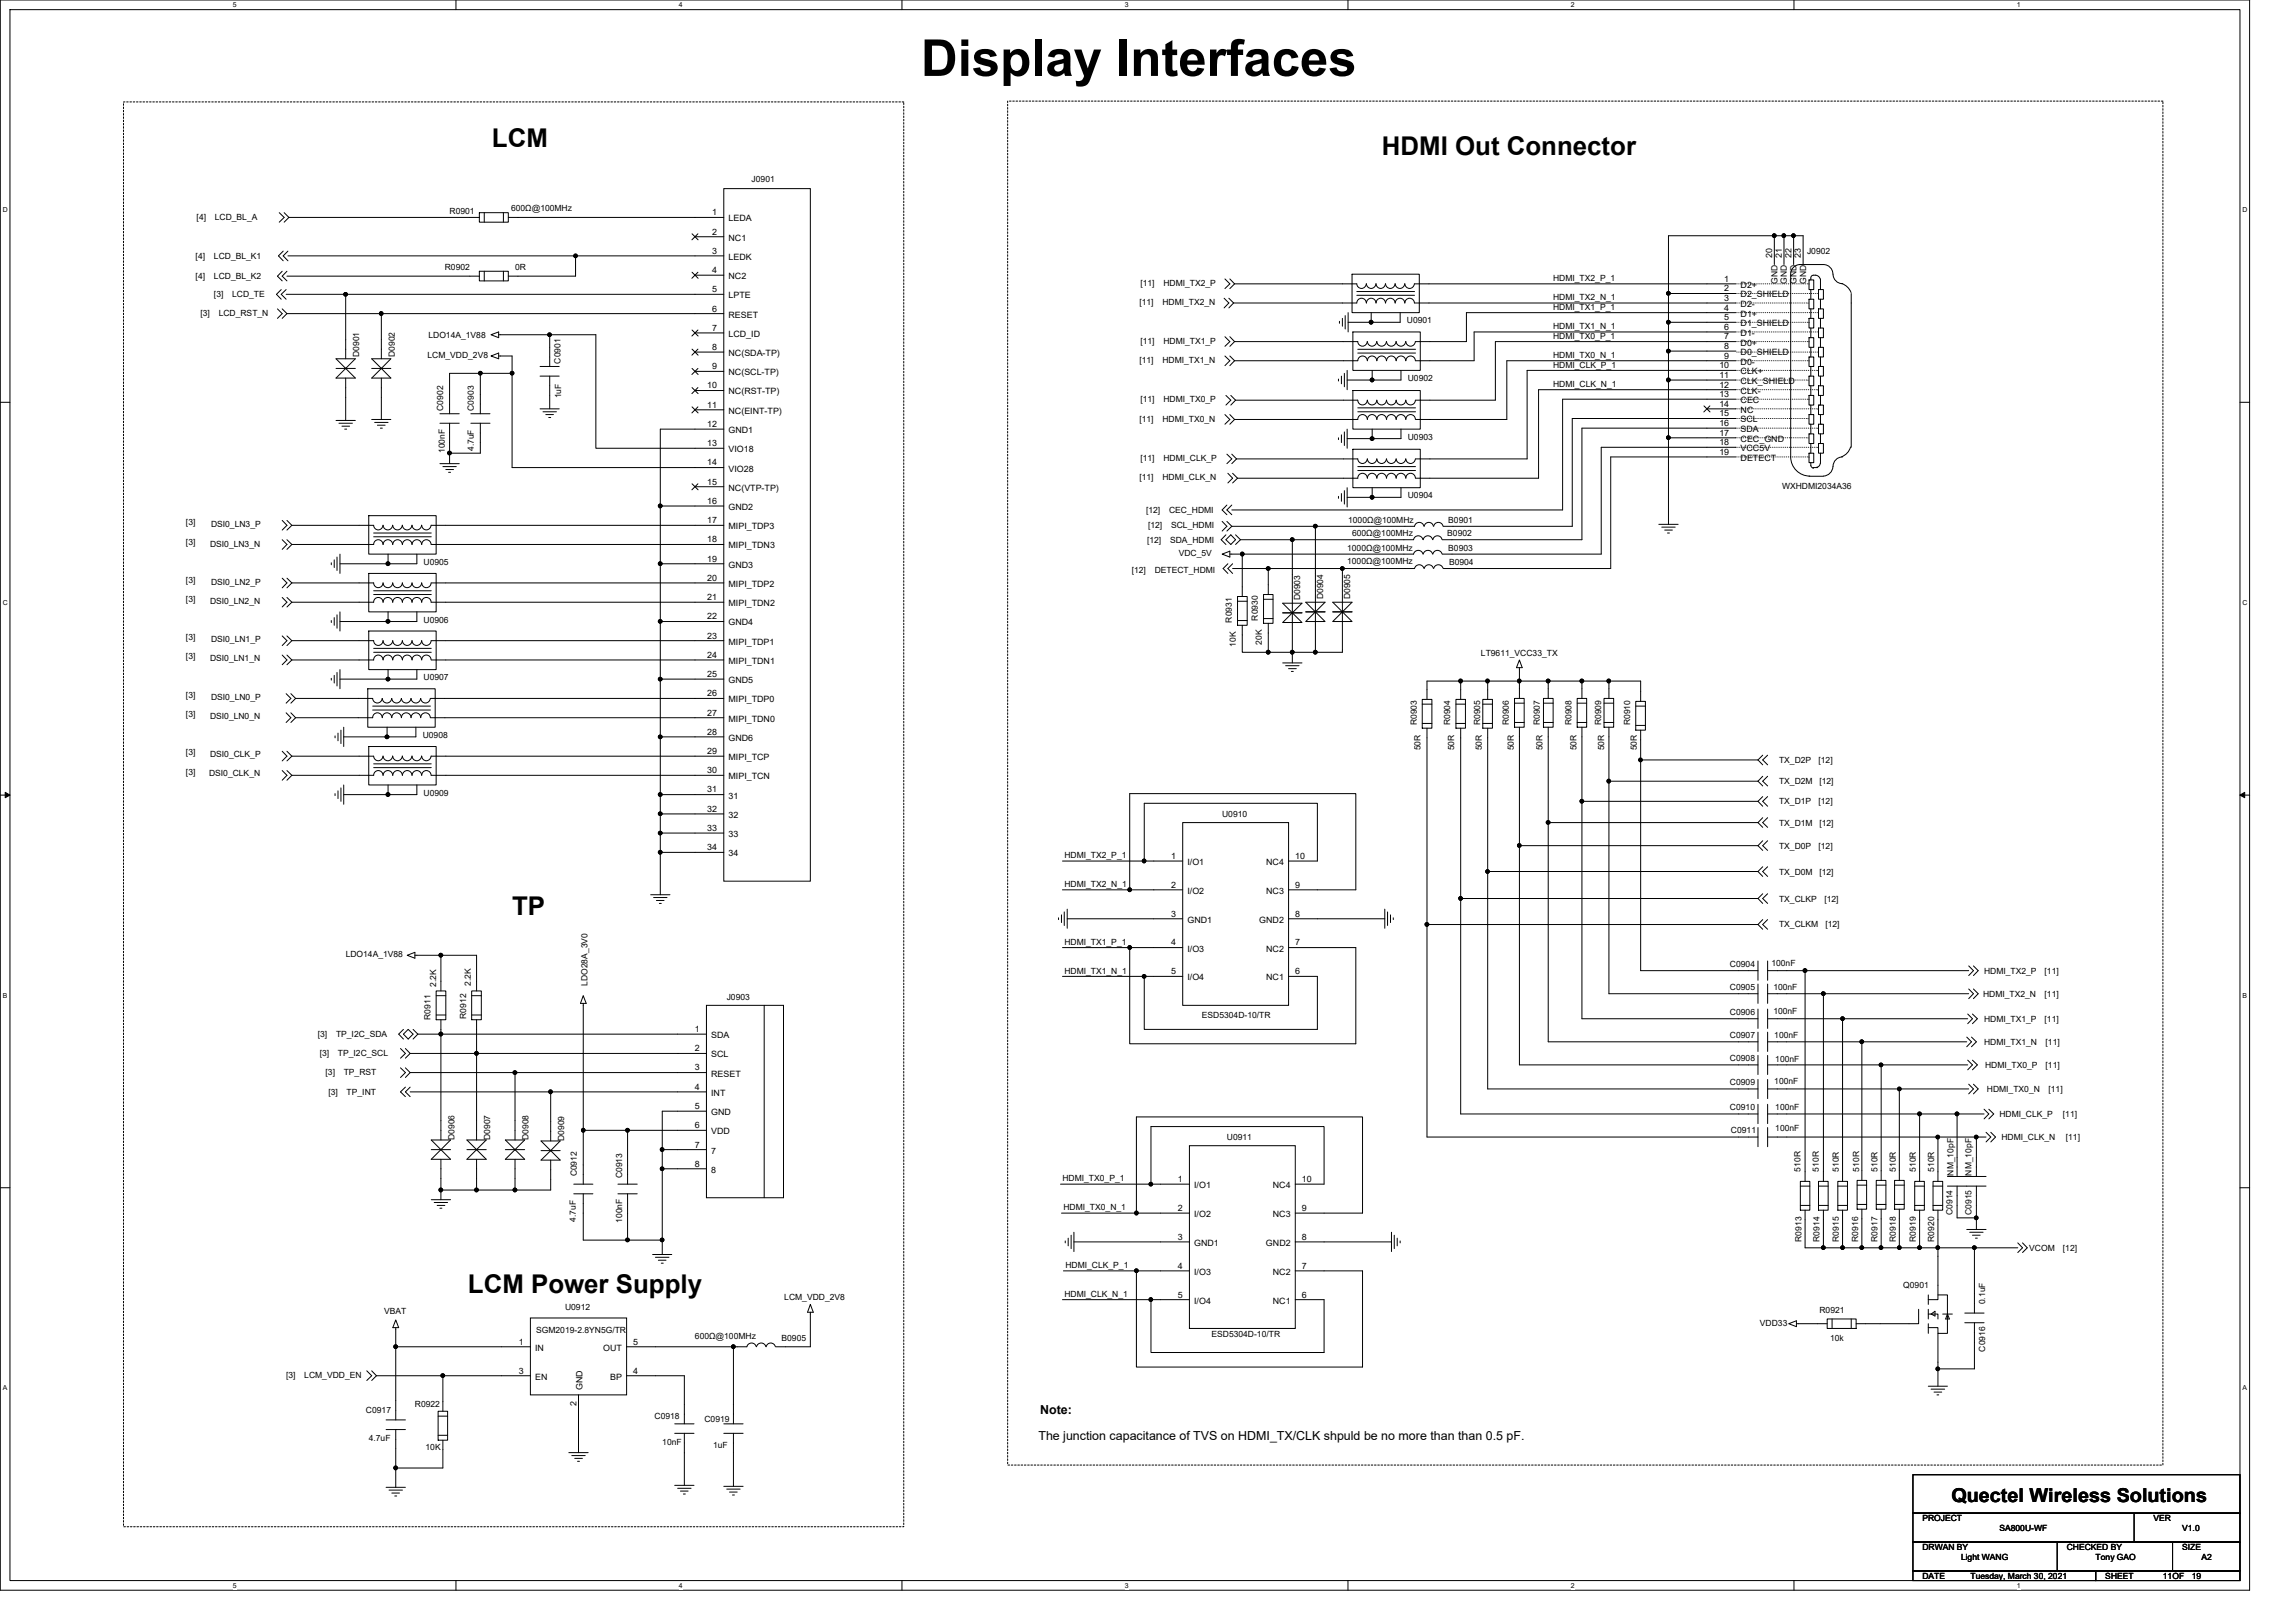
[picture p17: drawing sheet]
<svg xmlns="http://www.w3.org/2000/svg" width="297mm" height="210mm" viewBox="0 0 297 210" stroke-linecap="round" stroke-linejoin="round" font-family="sans-serif">
<defs><g id="words">
<text font-size="6.6" x="119.1" y="9.8">Display Interfaces</text>
<g font-size="3.3">
<text x="63.6" y="19">LCM</text>
<text x="178.8" y="20">HDMI Out Connector</text>
<text x="66.2" y="118.3">TP</text>
<text x="60.5" y="167.3">LCM Power Supply</text>
</g>
<text font-size="2.5" x="252.5" y="194.3">Quectel Wireless Solutions</text>
<g font-size="1.6">
<text x="134.6" y="182.9">Note:</text>
<text x="134.3" y="186.3">The junction capacitance of TVS on HDMI_TX/CLK shpuld be no more than than 0.5 pF.</text>
</g>
<g font-size="1.1">
<text x="97.2" y="23.5">J0901</text>
<text x="25.4" y="28.4">[4]</text>
<text x="27.8" y="28.4">LCD_BL_A</text>
<text x="58.2" y="27.7">R0901</text>
<text x="66.1" y="27.3">600Ω@100MHz</text>
<text x="92.1" y="27.9">1</text>
<text x="94.3" y="28.6">LEDA</text>
<text x="25.3" y="33.5">[4]</text>
<text x="27.7" y="33.5">LCD_BL_K1</text>
<text x="57.5" y="35">R0902</text>
<text x="66.6" y="35">0R</text>
<text x="92.1" y="35.3">4</text>
<text x="92.1" y="32.8">3</text>
<text x="92.1" y="30.4">2</text>
<text x="94.3" y="33.6">LEDK</text>
<text x="94.3" y="31.1">NC1</text>
<text x="229.3" y="33.4" transform="rotate(-90 229.3 33.4)">20</text>
<text x="230.5" y="33.4" transform="rotate(-90 230.5 33.4)">21</text>
<text x="231.8" y="33.4" transform="rotate(-90 231.8 33.4)">22</text>
<text x="233" y="33.4" transform="rotate(-90 233 33.4)">23</text>
<text x="233.8" y="32.9">J0902</text>
<text x="25.3" y="36.1">[4]</text>
<text x="25.9" y="40.9">[3]</text>
<text x="27.7" y="36.1">LCD_BL_K2</text>
<text x="27.7" y="38.5">[3]</text>
<text x="28.3" y="40.9">LCD_RST_N</text>
<text x="30" y="38.5">LCD_TE</text>
<text x="92.1" y="40.3">6</text>
<text x="92.1" y="37.8">5</text>
<text x="94.3" y="41.1">RESET</text>
<text x="94.3" y="38.6">LPTE</text>
<text x="94.3" y="36.1">NC2</text>
<text x="147.4" y="39.5">[11]</text>
<text x="147.5" y="37">[11]</text>
<text x="150.4" y="39.5">HDMI_TX2_N</text>
<text x="150.5" y="37">HDMI_TX2_P</text>
<text x="182" y="41.8">U0901</text>
<text x="200.9" y="36.4">HDMI_TX2_P_1</text>
<text x="200.9" y="38.8">HDMI_TX2_N_1</text>
<text x="200.9" y="40.1">HDMI_TX1_P_1</text>
<text x="223.1" y="36.4">1</text>
<text x="223.1" y="37.7">2</text>
<text x="223.1" y="38.9">3</text>
<text x="223.1" y="40.2">4</text>
<text x="223.1" y="41.4">5</text>
<text x="225.2" y="37.2">D2+</text>
<text x="225.2" y="38.5">D2_SHIELD</text>
<text x="225.2" y="39.7">D2-</text>
<text x="225.2" y="41">D1+</text>
<text x="230" y="36.7" transform="rotate(-90 230 36.7)">GND</text>
<text x="231.2" y="36.7" transform="rotate(-90 231.2 36.7)">GND</text>
<text x="232.4" y="36.7" transform="rotate(-90 232.4 36.7)">GND</text>
<text x="233.7" y="36.7" transform="rotate(-90 233.7 36.7)">GND</text>
<text x="46.5" y="46.2" transform="rotate(-90 46.5 46.2)">D0901</text>
<text x="51.1" y="46.2" transform="rotate(-90 51.1 46.2)">D0902</text>
<text x="55.3" y="46.3">LCM_VDD_2V8</text>
<text x="55.4" y="43.7">LDO14A_1V88</text>
<text x="72.5" y="47.1" transform="rotate(-90 72.5 47.1)">C0901</text>
<text x="92.1" y="45.3">8</text>
<text x="92.1" y="42.8">7</text>
<text x="92.1" y="47.8">9</text>
<text x="94.3" y="46.1">NC(SDA-TP)</text>
<text x="94.3" y="43.6">LCD_ID</text>
<text x="147.4" y="46.9">[11]</text>
<text x="147.5" y="44.4">[11]</text>
<text x="150.4" y="46.9">HDMI_TX1_N</text>
<text x="150.5" y="44.4">HDMI_TX1_P</text>
<text x="200.9" y="47.6">HDMI_CLK_P_1</text>
<text x="200.9" y="46.3">HDMI_TX0_N_1</text>
<text x="200.9" y="43.8">HDMI_TX0_P_1</text>
<text x="200.9" y="42.6">HDMI_TX1_N_1</text>
<text x="222.4" y="47.6">10</text>
<text x="223.1" y="42.7">6</text>
<text x="223.1" y="43.9">7</text>
<text x="223.1" y="45.1">8</text>
<text x="223.1" y="46.4">9</text>
<text x="225.2" y="42.2">D1_SHIELD</text>
<text x="225.2" y="43.5">D1-</text>
<text x="225.2" y="44.7">D0+</text>
<text x="225.2" y="45.9">D0_SHIELD</text>
<text x="225.2" y="47.2">D0-</text>
<text x="57.3" y="53.1" transform="rotate(-90 57.3 53.1)">C0902</text>
<text x="61.3" y="53.1" transform="rotate(-90 61.3 53.1)">C0903</text>
<text x="72.6" y="51.5" transform="rotate(-90 72.6 51.5)">1uF</text>
<text x="91.5" y="50.2">10</text>
<text x="91.5" y="52.7">11</text>
<text x="94.3" y="48.6">NC(SCL-TP)</text>
<text x="94.3" y="51">NC(RST-TP)</text>
<text x="94.3" y="53.5">NC(EINT-TP)</text>
<text x="147.5" y="52">[11]</text>
<text x="150.5" y="52">HDMI_TX0_P</text>
<text x="182.1" y="49.3">U0902</text>
<text x="200.9" y="50.1">HDMI_CLK_N_1</text>
<text x="222.4" y="52.6">14</text>
<text x="222.4" y="48.9">11</text>
<text x="222.4" y="50.1">12</text>
<text x="222.4" y="51.4">13</text>
<text x="222.4" y="53.9">15</text>
<text x="225.2" y="53.4">NC</text>
<text x="225.2" y="48.4">CLK+</text>
<text x="225.2" y="49.7">CLK_SHIELD</text>
<text x="225.2" y="50.9">CLK-</text>
<text x="225.2" y="52.2">CEC</text>
<text x="57.6" y="58.6" transform="rotate(-90 57.6 58.6)">100nF</text>
<text x="61.3" y="58.4" transform="rotate(-90 61.3 58.4)">4.7uF</text>
<text x="91.5" y="55.2">12</text>
<text x="91.5" y="57.7">13</text>
<text x="94.3" y="56">GND1</text>
<text x="94.3" y="58.5">VIO18</text>
<text x="147.4" y="54.5">[11]</text>
<text x="147.5" y="59.6">[11]</text>
<text x="150.4" y="54.5">HDMI_TX0_N</text>
<text x="150.5" y="59.6">HDMI_CLK_P</text>
<text x="182.1" y="56.9">U0903</text>
<text x="222.4" y="58.8">19</text>
<text x="222.4" y="56.4">17</text>
<text x="222.4" y="55.1">16</text>
<text x="222.4" y="57.6">18</text>
<text x="225.2" y="59.6">DETECT</text>
<text x="225.2" y="57.1">CEC_GND</text>
<text x="225.2" y="54.7">SCL</text>
<text x="225.2" y="55.9">SDA</text>
<text x="225.2" y="58.4">VCC5V</text>
<text x="91.5" y="60.2">14</text>
<text x="91.5" y="62.7">15</text>
<text x="91.5" y="65.2">16</text>
<text x="94.3" y="61">VIO28</text>
<text x="94.3" y="63.5">NC(VTP-TP)</text>
<text x="94.3" y="66">GND2</text>
<text x="147.4" y="62.1">[11]</text>
<text x="150.4" y="62.1">HDMI_CLK_N</text>
<text x="182.1" y="64.5">U0904</text>
<text x="230.5" y="63.2">WXHDMI2034A36</text>
<text x="24.1" y="68">[3]</text>
<text x="24.1" y="70.5">[3]</text>
<text x="27.2" y="70.7">DSI0_LN3_N</text>
<text x="27.3" y="68.2">DSI0_LN3_P</text>
<text x="91.5" y="67.7">17</text>
<text x="91.5" y="70.2">18</text>
<text x="94.3" y="68.5">MIPI_TDP3</text>
<text x="94.3" y="71">MIPI_TDN3</text>
<text x="148.3" y="66.4">[12]</text>
<text x="148.4" y="70.2">[12]</text>
<text x="148.5" y="68.3">[12]</text>
<text x="151.3" y="66.4">CEC_HDMI</text>
<text x="151.4" y="70.2">SDA_HDMI</text>
<text x="151.5" y="68.3">SCL_HDMI</text>
<text x="152.5" y="72">VDC_5V</text>
<text x="174.3" y="71.2">1000Ω@100MHz</text>
<text x="174.4" y="67.6">1000Ω@100MHz</text>
<text x="174.9" y="69.3">600Ω@100MHz</text>
<text x="187.2" y="69.3">B0902</text>
<text x="187.4" y="67.6">B0901</text>
<text x="187.4" y="71.2">B0903</text>
<text x="24.1" y="75.4">[3]</text>
<text x="24.1" y="77.9">[3]</text>
<text x="27.3" y="75.7">DSI0_LN2_P</text>
<text x="54.8" y="73.1">U0905</text>
<text x="91.5" y="72.7">19</text>
<text x="91.5" y="75.1">20</text>
<text x="91.5" y="77.6">21</text>
<text x="94.3" y="73.4">GND3</text>
<text x="94.3" y="75.9">MIPI_TDP2</text>
<text x="146.4" y="74.1">[12]</text>
<text x="149.4" y="74.1">DETECT_HDMI</text>
<text x="168.2" y="77.7" transform="rotate(-90 168.2 77.7)">D0903</text>
<text x="171.2" y="77.5" transform="rotate(-90 171.2 77.5)">D0904</text>
<text x="174.3" y="73">1000Ω@100MHz</text>
<text x="174.7" y="77.5" transform="rotate(-90 174.7 77.5)">D0905</text>
<text x="187.5" y="73.1">B0904</text>
<text x="24.1" y="82.8">[3]</text>
<text x="27.2" y="78.2">DSI0_LN2_N</text>
<text x="27.3" y="83">DSI0_LN1_P</text>
<text x="54.8" y="80.6">U0906</text>
<text x="91.5" y="80.1">22</text>
<text x="91.5" y="82.6">23</text>
<text x="94.3" y="78.4">MIPI_TDN2</text>
<text x="94.3" y="80.9">GND4</text>
<text x="94.3" y="83.4">MIPI_TDP1</text>
<text x="159.4" y="80.5" transform="rotate(-90 159.4 80.5)">R0931</text>
<text x="159.9" y="83.7" transform="rotate(-90 159.9 83.7)">10K</text>
<text x="162.7" y="80.3" transform="rotate(-90 162.7 80.3)">R0930</text>
<text x="163.2" y="83.4" transform="rotate(-90 163.2 83.4)">20K</text>
<text x="24.1" y="85.3">[3]</text>
<text x="27.2" y="85.5">DSI0_LN1_N</text>
<text x="54.8" y="88">U0907</text>
<text x="91.5" y="85.1">24</text>
<text x="91.5" y="87.6">25</text>
<text x="94.3" y="85.9">MIPI_TDN1</text>
<text x="94.3" y="88.4">GND5</text>
<text x="191.6" y="84.9">LT9611_VCC33_TX</text>
<text x="24.1" y="90.3">[3]</text>
<text x="24.1" y="92.8">[3]</text>
<text x="27.2" y="93">DSI0_LN0_N</text>
<text x="27.3" y="90.5">DSI0_LN0_P</text>
<text x="54.7" y="95.5">U0908</text>
<text x="91.5" y="90.1">26</text>
<text x="91.5" y="92.6">27</text>
<text x="91.5" y="95.1">28</text>
<text x="94.3" y="90.9">MIPI_TDP0</text>
<text x="94.3" y="93.4">MIPI_TDN0</text>
<text x="94.3" y="95.8">GND6</text>
<text x="183.3" y="93.9" transform="rotate(-90 183.3 93.9)">R0903</text>
<text x="187.6" y="93.9" transform="rotate(-90 187.6 93.9)">R0904</text>
<text x="191.5" y="93.9" transform="rotate(-90 191.5 93.9)">R0905</text>
<text x="195.2" y="93.9" transform="rotate(-90 195.2 93.9)">R0906</text>
<text x="199.2" y="93.9" transform="rotate(-90 199.2 93.9)">R0907</text>
<text x="203.3" y="93.9" transform="rotate(-90 203.3 93.9)">R0908</text>
<text x="207.2" y="93.9" transform="rotate(-90 207.2 93.9)">R0909</text>
<text x="210.9" y="93.9" transform="rotate(-90 210.9 93.9)">R0910</text>
<text x="24.1" y="100.2">[3]</text>
<text x="24.1" y="97.7">[3]</text>
<text x="27" y="100.5">DSI0_CLK_N</text>
<text x="27.2" y="98">DSI0_CLK_P</text>
<text x="91.5" y="97.6">29</text>
<text x="91.5" y="100">30</text>
<text x="94.3" y="98.3">MIPI_TCP</text>
<text x="94.3" y="100.8">MIPI_TCN</text>
<text x="183.8" y="97.1" transform="rotate(-90 183.8 97.1)">50R</text>
<text x="188.1" y="97.1" transform="rotate(-90 188.1 97.1)">50R</text>
<text x="191.7" y="97.1" transform="rotate(-90 191.7 97.1)">50R</text>
<text x="195.8" y="97.1" transform="rotate(-90 195.8 97.1)">50R</text>
<text x="199.6" y="97.1" transform="rotate(-90 199.6 97.1)">50R</text>
<text x="203.9" y="97.1" transform="rotate(-90 203.9 97.1)">50R</text>
<text x="207.5" y="97.1" transform="rotate(-90 207.5 97.1)">50R</text>
<text x="211.8" y="97.1" transform="rotate(-90 211.8 97.1)">50R</text>
<text x="230.2" y="98.7">TX_D2P</text>
<text x="230.2" y="101.5">TX_D2M</text>
<text x="235.3" y="98.7">[12]</text>
<text x="235.4" y="101.5">[12]</text>
<text x="54.8" y="103">U0909</text>
<text x="91.5" y="102.5">31</text>
<text x="91.5" y="105">32</text>
<text x="91.5" y="107.5">33</text>
<text x="94.3" y="103.3">31</text>
<text x="94.3" y="105.8">32</text>
<text x="158.1" y="105.7">U0910</text>
<text x="230.2" y="104.1">TX_D1P</text>
<text x="230.2" y="106.8">TX_D1M</text>
<text x="235.3" y="104.1">[12]</text>
<text x="235.4" y="106.8">[12]</text>
<text x="91.5" y="110">34</text>
<text x="94.3" y="108.3">33</text>
<text x="94.3" y="110.8">34</text>
<text x="137.7" y="111">HDMI_TX2_P_1</text>
<text x="151.5" y="111.1">1</text>
<text x="153.6" y="111.9">I/O1</text>
<text x="163.8" y="111.9">NC4</text>
<text x="167.6" y="111.1">10</text>
<text x="230.2" y="109.8">TX_D0P</text>
<text x="230.2" y="113.2">TX_D0M</text>
<text x="235.3" y="109.8">[12]</text>
<text x="235.4" y="113.2">[12]</text>
<text x="137.7" y="114.8">HDMI_TX2_N_1</text>
<text x="151.5" y="114.9">2</text>
<text x="151.5" y="118.6">3</text>
<text x="153.6" y="115.6">I/O2</text>
<text x="153.6" y="119.4">GND1</text>
<text x="162.9" y="119.4">GND2</text>
<text x="163.8" y="115.6">NC3</text>
<text x="167.6" y="114.9">9</text>
<text x="167.6" y="118.6">8</text>
<text x="230.2" y="116.6">TX_CLKP</text>
<text x="230.2" y="120">TX_CLKM</text>
<text x="236" y="116.6">[12]</text>
<text x="236.2" y="120">[12]</text>
<text x="44.7" y="123.9">LDO14A_1V88</text>
<text x="137.7" y="126">HDMI_TX1_N_1</text>
<text x="137.7" y="122.2">HDMI_TX1_P_1</text>
<text x="151.5" y="122.3">4</text>
<text x="153.6" y="123.1">I/O3</text>
<text x="163.8" y="123.1">NC2</text>
<text x="167.6" y="122.3">7</text>
<text x="223.8" y="125.1">C0904</text>
<text x="229.2" y="125">100nF</text>
<text x="256.7" y="126">HDMI_TX2_P</text>
<text x="264.5" y="126">[11]</text>
<text x="55.7" y="131.9" transform="rotate(-90 55.7 131.9)">R0911</text>
<text x="56.4" y="127.7" transform="rotate(-90 56.4 127.7)">2.2K</text>
<text x="60.3" y="131.8" transform="rotate(-90 60.3 131.8)">R0912</text>
<text x="60.9" y="127.6" transform="rotate(-90 60.9 127.6)">2.2K</text>
<text x="76" y="127.6" transform="rotate(-90 76 127.6)">LDO28A_3V0</text>
<text x="94" y="129.3">J0903</text>
<text x="151.5" y="126">5</text>
<text x="153.6" y="126.8">I/O4</text>
<text x="155.5" y="131.7">ESD5304D-10/TR</text>
<text x="163.8" y="126.8">NC1</text>
<text x="167.6" y="126">6</text>
<text x="223.8" y="128.1">C0905</text>
<text x="223.8" y="131.3">C0906</text>
<text x="229.4" y="128.1">100nF</text>
<text x="229.4" y="131.2">100nF</text>
<text x="256.6" y="129">HDMI_TX2_N</text>
<text x="264.5" y="129">[11]</text>
<text x="41.1" y="134.2">[3]</text>
<text x="41.4" y="136.6">[3]</text>
<text x="43.5" y="134.2">TP_I2C_SDA</text>
<text x="43.7" y="136.6">TP_I2C_SCL</text>
<text x="89.9" y="133.5">1</text>
<text x="89.9" y="136">2</text>
<text x="92" y="134.3">SDA</text>
<text x="92" y="136.8">SCL</text>
<text x="223.8" y="134.3">C0907</text>
<text x="223.8" y="137.3">C0908</text>
<text x="229.5" y="134.3">100nF</text>
<text x="229.7" y="137.4">100nF</text>
<text x="256.7" y="132.2">HDMI_TX1_P</text>
<text x="256.7" y="135.2">HDMI_TX1_N</text>
<text x="264.5" y="132.2">[11]</text>
<text x="264.6" y="135.2">[11]</text>
<text x="42.1" y="139">[3]</text>
<text x="42.5" y="141.7">[3]</text>
<text x="44.5" y="139">TP_RST</text>
<text x="44.8" y="141.7">TP_INT</text>
<text x="89.9" y="138.5">3</text>
<text x="89.9" y="141">4</text>
<text x="89.9" y="143.5">5</text>
<text x="92" y="139.3">RESET</text>
<text x="92" y="141.8">INT</text>
<text x="223.8" y="140.4">C0909</text>
<text x="223.8" y="143.7">C0910</text>
<text x="229.5" y="140.3">100nF</text>
<text x="229.7" y="143.7">100nF</text>
<text x="256.8" y="138.2">HDMI_TX0_P</text>
<text x="257" y="141.3">HDMI_TX0_N</text>
<text x="264.6" y="138.2">[11]</text>
<text x="265" y="141.3">[11]</text>
<text x="58.8" y="147.5" transform="rotate(-90 58.8 147.5)">D0906</text>
<text x="63.4" y="147.5" transform="rotate(-90 63.4 147.5)">D0907</text>
<text x="68.4" y="147.5" transform="rotate(-90 68.4 147.5)">D0908</text>
<text x="73" y="147.6" transform="rotate(-90 73 147.6)">D0909</text>
<text x="89.9" y="146">6</text>
<text x="89.9" y="148.5">7</text>
<text x="92" y="144.3">GND</text>
<text x="92" y="146.7">VDD</text>
<text x="92" y="149.2">7</text>
<text x="158.7" y="147.5">U0911</text>
<text x="223.9" y="146.6">C0911</text>
<text x="229.7" y="146.4">100nF</text>
<text x="258.7" y="144.5">HDMI_CLK_P</text>
<text x="258.9" y="147.5">HDMI_CLK_N</text>
<text x="266.9" y="144.5">[11]</text>
<text x="267.3" y="147.5">[11]</text>
<text x="74.6" y="152.2" transform="rotate(-90 74.6 152.2)">C0912</text>
<text x="80.5" y="152.5" transform="rotate(-90 80.5 152.5)">C0913</text>
<text x="89.9" y="150.9">8</text>
<text x="92" y="151.7">8</text>
<text x="137.5" y="152.8">HDMI_TX0_P_1</text>
<text x="152.4" y="152.9">1</text>
<text x="154.5" y="153.7">I/O1</text>
<text x="164.7" y="153.7">NC4</text>
<text x="168.4" y="152.9">10</text>
<text x="232.9" y="151.6" transform="rotate(-90 232.9 151.6)">510R</text>
<text x="235.3" y="151.6" transform="rotate(-90 235.3 151.6)">510R</text>
<text x="237.9" y="151.6" transform="rotate(-90 237.9 151.6)">510R</text>
<text x="240.5" y="151.6" transform="rotate(-90 240.5 151.6)">510R</text>
<text x="242.9" y="151.6" transform="rotate(-90 242.9 151.6)">510R</text>
<text x="245.3" y="151.6" transform="rotate(-90 245.3 151.6)">510R</text>
<text x="247.9" y="151.6" transform="rotate(-90 247.9 151.6)">510R</text>
<text x="250.2" y="151.6" transform="rotate(-90 250.2 151.6)">510R</text>
<text x="252.7" y="152.1" transform="rotate(-90 252.7 152.1)">NM_10pF</text>
<text x="255.1" y="152.1" transform="rotate(-90 255.1 152.1)">NM_10pF</text>
<text x="74.5" y="158.1" transform="rotate(-90 74.5 158.1)">4.7uF</text>
<text x="80.5" y="158.2" transform="rotate(-90 80.5 158.2)">100nF</text>
<text x="137.6" y="156.6">HDMI_TX0_N_1</text>
<text x="152.4" y="156.7">2</text>
<text x="152.4" y="160.4">3</text>
<text x="154.5" y="157.5">I/O2</text>
<text x="154.5" y="161.2">GND1</text>
<text x="163.8" y="161.2">GND2</text>
<text x="164.7" y="157.5">NC3</text>
<text x="168.4" y="156.7">9</text>
<text x="168.4" y="160.4">8</text>
<text x="233.1" y="160.7" transform="rotate(-90 233.1 160.7)">R0913</text>
<text x="235.4" y="160.7" transform="rotate(-90 235.4 160.7)">R0914</text>
<text x="237.9" y="160.7" transform="rotate(-90 237.9 160.7)">R0915</text>
<text x="240.4" y="160.7" transform="rotate(-90 240.4 160.7)">R0916</text>
<text x="242.9" y="160.7" transform="rotate(-90 242.9 160.7)">R0917</text>
<text x="245.3" y="160.7" transform="rotate(-90 245.3 160.7)">R0918</text>
<text x="247.9" y="160.7" transform="rotate(-90 247.9 160.7)">R0919</text>
<text x="250.2" y="160.7" transform="rotate(-90 250.2 160.7)">R0920</text>
<text x="252.6" y="157.2" transform="rotate(-90 252.6 157.2)">C0914</text>
<text x="255.1" y="157.2" transform="rotate(-90 255.1 157.2)">C0915</text>
<text x="262.5" y="161.8">VCOM</text>
<text x="266.9" y="161.8">[12]</text>
<text x="137.7" y="167.8">HDMI_CLK_N_1</text>
<text x="137.8" y="164.1">HDMI_CLK_P_1</text>
<text x="152.4" y="164.1">4</text>
<text x="152.4" y="167.9">5</text>
<text x="154.5" y="164.9">I/O3</text>
<text x="164.7" y="164.9">NC2</text>
<text x="168.4" y="167.9">6</text>
<text x="168.4" y="164.1">7</text>
<text x="246.2" y="166.7">Q0901</text>
<text x="49.7" y="170">VBAT</text>
<text x="67.1" y="174">1</text>
<text x="69.4" y="172.4">SGM2019-2.8YN5G/TR</text>
<text x="73.1" y="169.5">U0912</text>
<text x="81.9" y="174">5</text>
<text x="89.9" y="173.3">600Ω@100MHz</text>
<text x="101.1" y="173.5">B0905</text>
<text x="101.5" y="168.2">LCM_VDD_2V8</text>
<text x="154.5" y="168.7">I/O4</text>
<text x="156.7" y="173">ESD5304D-10/TR</text>
<text x="164.7" y="168.7">NC1</text>
<text x="227.7" y="171.5">VDD33</text>
<text x="235.4" y="169.9">R0921</text>
<text x="236.8" y="173.5">10k</text>
<text x="256.8" y="168.8" transform="rotate(-90 256.8 168.8)">0.1uF</text>
<text x="37" y="178.2">[3]</text>
<text x="39.4" y="178.2">LCM_VDD_EN</text>
<text x="67.1" y="177.7">3</text>
<text x="69.2" y="174.8">IN</text>
<text x="69.2" y="178.5">EN</text>
<text x="75.4" y="179.9" transform="rotate(-90 75.4 179.9)">GND</text>
<text x="78" y="174.8">OUT</text>
<text x="78.9" y="178.5">BP</text>
<text x="81.9" y="177.7">4</text>
<text x="256.8" y="174.9" transform="rotate(-90 256.8 174.9)">C0916</text>
<text x="47.3" y="182.9">C0917</text>
<text x="53.7" y="182">R0922</text>
<text x="74.6" y="182" transform="rotate(-90 74.6 182)">2</text>
<text x="84.7" y="183.6">C0918</text>
<text x="91.1" y="184">C0919</text>
<text x="47.7" y="186.5">4.7uF</text>
<text x="55.1" y="187.6">10K</text>
<text x="85.7" y="187">10nF</text>
<text x="92.3" y="187.3">1uF</text>
<text x="248.7" y="196.8">PROJECT</text>
<text x="278.6" y="196.8">VER</text>
<text x="248.7" y="200.5">DRWAN BY</text>
<text x="253.7" y="201.8">Light WANG</text>
<text x="258.7" y="198">SA800U-WF</text>
<text x="267.4" y="200.5">CHECKED BY</text>
<text x="271.1" y="201.8">Tony GAO</text>
<text x="282.3" y="200.5">SIZE</text>
<text x="282.3" y="198">V1.0</text>
<text x="284.8" y="201.8">A2</text>
<text x="248.7" y="204.3">DATE</text>
<text x="254.9" y="204.3">Tuesday, March 30, 2021</text>
<text x="272.4" y="204.3">SHEET</text>
<text x="279.8" y="204.3">11OF</text>
<text x="283.6" y="204.3">19</text>
</g>
<g font-size=".9">
<text x="30.1" y="1">5</text>
<text x="87.8" y="1">4</text>
<text x="145.5" y="1">3</text>
<text x="203.2" y="1">2</text>
<text x="260.9" y="1">1</text>
<text x=".4" y="27.5">D</text>
<text x="290.1" y="27.5">D</text>
<text x=".4" y="78.3">C</text>
<text x="290.1" y="78.3">C</text>
<text x=".4" y="129.1">B</text>
<text x="290.1" y="129.1">B</text>
<text x=".4" y="179.9">A</text>
<text x="290.1" y="179.9">A</text>
<text x="30.1" y="205.4">5</text>
<text x="87.8" y="205.4">4</text>
<text x="145.5" y="205.4">3</text>
<text x="203.2" y="205.4">2</text>
<text x="260.9" y="205.4">1</text>
</g>
</g></defs>
<path d="M0 0h291v205.7h-291zM1.3 1.2h288.5v203.3h-288.5z" fill="none" stroke="#000" stroke-width=".13"/>
<g fill="#fff">
<path d="M30.1 .1h.5v1h-.5z"/>
<path d="M30.1 204.6h.5v1h-.5z"/>
</g>
<path d="M59 0v1.2M59 204.5v1.2" fill="none" stroke="#000" stroke-width=".13"/>
<g fill="#fff">
<path d="M87.8 .1h.5v1h-.5z"/>
<path d="M87.8 204.6h.5v1h-.5z"/>
</g>
<path d="M116.7 0v1.2M116.7 204.5v1.2" fill="none" stroke="#000" stroke-width=".13"/>
<g fill="#fff">
<path d="M145.5 .1h.5v1h-.5z"/>
<path d="M145.5 204.6h.5v1h-.5z"/>
</g>
<path d="M174.4 0v1.2M174.4 204.5v1.2" fill="none" stroke="#000" stroke-width=".13"/>
<g fill="#fff">
<path d="M203.2 .1h.5v1h-.5z"/>
<path d="M203.2 204.6h.5v1h-.5z"/>
</g>
<path d="M232.1 0v1.2M232.1 204.5v1.2" fill="none" stroke="#000" stroke-width=".13"/>
<g fill="#fff">
<path d="M260.9 .1h.5v1h-.5z"/>
<path d="M260.9 204.6h.5v1h-.5z"/>
<path d="M.4 26.6h.6v1h-.6z"/>
<path d="M290.1 26.6h.6v1h-.6z"/>
<path d="M.4 77.4h.6v1h-.6z"/>
<path d="M290.1 77.4h.6v1h-.6z"/>
</g>
<path d="M0 52h1.3M289.8 52h1.2" fill="none" stroke="#000" stroke-width=".13"/>
<g fill="#fff">
<path d="M.4 128.3h.5v1h-.5z"/>
<path d="M290.1 128.3h.6v1h-.6z"/>
</g>
<path d="M0 102.9h1.3M289.8 102.9h1.2" fill="none" stroke="#000" stroke-width=".13"/>
<path d="M.7 102.5l.6 .4-.6 .3zM289.8 102.9l.6-.4v.7z" fill="#000" stroke="#000" stroke-width=".13"/>
<g fill="#fff">
<path d="M.4 179.1h.5v1h-.5z"/>
<path d="M290.1 179.1h.6v1h-.6z"/>
</g>
<g fill="none" stroke="#000" stroke-width=".13">
<path d="M35.9 40l.6 .6-.6 .6M36.1 27.5l.7 .6-.7 .6M36.4 37.5l-.6 .6 .6 .6M36.5 35.1l-.6 .6 .6 .6M36.5 40l.6 .6M36.6 32.5l-.6 .6 .6 .6M36.8 27.5l.6 .6M37 38.1h7.7M37 37.5l-.6 .6 .6 .6M37.1 35.1l-.6 .6 .6 .6M37.1 35.7h24.9M37.3 33.1h37.2"/>
<path d="M37.3 32.5l-.7 .6 .7 .6M37.4 28.1l-.6 .6M37.4 28.1h24.6M44.7 38.1h48.9M44.7 38.1v8.3M62 35.1h3.8v1.2h-3.8zM62 27.5h3.8v1.2h-3.8zM62.7 35.1v1.2M62.7 27.5v1.2M65.1 35.1v1.2M65.1 27.5v1.2M65.8 28.1h27.8"/>
<path d="M74.5 33.1v2.6h-8.7M74.5 33.1h19.1M89.5 35.2l.8 .8M89.5 30.2l.8 .8M89.9 35.6h3.7M89.9 30.6h3.7M90.3 35.2l-.8 .8M90.3 30.2l-.8 .8M93.6 24.4h11.2v89.6h-11.2zM158.4 38.6l.6 .6-.6 .6M158.5 36.1l.6 .6-.6 .6M159 38.6l.6 .6"/>
<path d="M159.1 36.1l.6 .6M159.6 39.2l-.6 .6M159.7 36.7l-.6 .6M174.9 35.5h8.7v4.9h-8.7zM175.5 37.7h7.5M175.5 38.2h7.5M176.8 36.7a.61 .61 0 0 1-.6 .6 .61 .61 0 0 1-.7-.6h-15.8M176.8 39.2a.61 .61 0 0 0-.7-.6 .61 .61 0 0 0-.6 .6h-15.9M176.8 39.2a.61 .61 0 0 1 .6-.6 .61 .61 0 0 1 .6 .6 .61 .61 0 0 1 .6-.6 .61 .61 0 0 1 .6 .6 .62 .62 0 0 1 .7-.6 .62 .62 0 0 1 .6 .6M180.5 36.7a.62 .62 0 0 1-.6 .6 .62 .62 0 0 1-.7-.6 .61 .61 0 0 1-.6 .6 .61 .61 0 0 1-.6-.6 .61 .61 0 0 1-.6 .6 .61 .61 0 0 1-.6-.6M180.5 39.2a.61 .61 0 0 1 .6-.6 .61 .61 0 0 1 .6 .6M181.7 36.7a.61 .61 0 0 1-.6 .6 .61 .61 0 0 1-.6-.6"/>
<path d="M181.8 39.2a.62 .62 0 0 1 .6-.6 .62 .62 0 0 1 .6 .6h50.9M181.8 36.7a.63 .63 0 0 0 .6 .6 .63 .63 0 0 0 .6-.6h41.6M215.9 38v3.7M215.9 38h8.7M224.7 38h10.6M224.7 36.7h9.3M229.5 30.5v3.7M229.5 30.5h-13.6v7.5M229.5 30.5h1.3M230.8 30.5h1.2M230.8 30.5v3.7M231.5 35.6h.1"/>
<path d="M232 30.5h1.3v3.7M232 30.5v3.7M232.8 34.2h3.1a1.23 1.23 0 0 1 1.2 1.3 1.27 1.27 0 0 0 1.3 1.2M232.9 34.2a1.22 1.22 0 0 0-1.2 1.3v23.6a2.48 2.48 0 0 0 2.4 2.5M233.9 39.2h.1M234 36.2h.7v1.3h-.7zM234 38.7h.7v1.3h-.7zM234 36.7h.1M234.3 37.5v1.2M234.3 40v1.2M234.9 35.6l.3 .1 .3 .4M234.9 35.6h-.2a.43 .43 0 0 0-.4 .6"/>
<path d="M235.3 37.5h.6v1.2h-.6zM235.3 40h.6v1.2h-.6zM235.3 38h.1M235.5 36.1v1.4M235.5 38.7v1.3M238.3 36.7a1.99 1.99 0 0 1 1.2 1.1M239.5 38v19.9M37.1 40.6h12.2M37.1 40.6l-.6 .6M43.5 46.4h2.5l-1.3 1.3zM43.5 48.9l1.2-1.2 1.3 1.2zM43.5 47.7h2.5"/>
<path d="M43.5 54.4h2.5M43.9 54.8h1.7M44.2 55.1h1M44.6 55.5h.2M44.7 48.9v5.5M48.1 48.9l1.2-1.2 1.3 1.2zM48.1 47.7h2.5M48.1 54.3h2.5M48.1 46.4h2.5l-1.3 1.3zM48.5 54.7h1.7M48.8 55h1M49.2 55.4h.3"/>
<path d="M49.3 40.6v5.8M49.3 48.9v5.4M49.3 40.6h44.3M56.9 54.8h2.5M56.9 53.5h2.5M56.9 60h2.5M58.2 54.8v3.8M58.2 58.6v1.4M60.9 54.8h2.5M60.9 53.5h2.5M62.1 54.8v3.8h-3.9M62.1 48.3h4.1"/>
<path d="M62.1 48.3h-3.9v5.2M62.1 48.3v5.2M63.5 43.3l1-.4v.8zM63.5 46.1l1-.4v.7zM64.5 43.3h6.6M64.5 46.1h1.7v2.2M66.2 48.3v12.2h27.4M69.9 48.7h2.4M69.9 47.4h2.4M69.9 52.9h2.4M70.2 53.3h1.8M70.6 53.6h1"/>
<path d="M71 54h.2M71.1 48.7v4.2M71.1 43.3h6v14.7h16.5M71.1 43.3v4.1M89.5 45.2l.8 .8M89.5 42.7l.8 .8M89.5 47.7l.8 .8M89.5 50.1l.8 .8M89.5 52.6l.8 .8M89.9 45.6h3.7M89.9 43.1h3.7M89.9 48h3.7"/>
<path d="M89.9 50.5h3.7M89.9 53h3.7M90.3 45.2l-.8 .8M90.3 42.7l-.8 .8M90.3 47.7l-.8 .8M90.3 50.1l-.8 .8M90.3 52.6l-.8 .8M93.6 55.5h-8.2v10M158.5 43.6l.6 .6-.6 .6M158.5 46.1l.6 .6-.6 .6M158.5 53.6l.6 .7-.6 .6M158.6 51.2l.6 .6-.6 .6"/>
<path d="M158.7 58.8l.7 .6-.7 .6M159.1 43.6l.6 .6M159.1 46.1l.6 .6M159.1 53.6l.6 .7M159.2 51.2l.6 .6M159.4 58.8l.6 .6M159.7 46.7h16a.61 .61 0 0 1 .6-.6 .61 .61 0 0 1 .6 .6M159.7 44.2l-.6 .6M159.7 46.7l-.6 .6M159.7 54.3l-.6 .6M159.8 51.8l-.6 .6M160 59.4l-.6 .6"/>
<path d="M173.2 49v.3M173.2 56.6v.3M173.3 41.6v.2M173.5 48.7v1M173.5 56.3v1M173.7 41.2v1M173.9 48.3v1.7M173.9 55.9v1.7M174 40.8v1.8M174.3 49.2h3.2M174.3 56.7h3.2M174.3 47.9v2.5"/>
<path d="M174.3 55.5v2.5M174.4 40.4v2.5M174.4 41.7h3M175 58.1h8.7v5h-8.7zM175 42.9h8.7v5h-8.7zM175 50.5h8.7v5h-8.7zM175.7 45.2h7.4M175.7 45.7h7.4M175.7 52.8h7.4M175.7 53.3h7.4M176.9 59.4a.61 .61 0 0 1-.6 .6 .61 .61 0 0 1-.6-.6h-15.7M176.9 44.2a.61 .61 0 0 1-.6 .6 .61 .61 0 0 1-.6-.6h-16"/>
<path d="M176.9 51.8a.61 .61 0 0 1-.6 .6 .61 .61 0 0 1-.6-.6h-15.9M176.9 54.3a.61 .61 0 0 0-.6-.7 .61 .61 0 0 0-.6 .7h-16M176.9 59.4a.6 .6 0 0 0 .6 .6 .6 .6 0 0 0 .6-.6M176.9 51.8a.6 .6 0 0 0 .6 .6 .6 .6 0 0 0 .6-.6M176.9 46.7a.6 .6 0 0 1 .6-.6 .6 .6 0 0 1 .6 .6M177.4 40.4v1.3M177.5 47.9v1.3M177.5 55.5v1.2M178.1 44.2a.6 .6 0 0 1-.6 .6 .6 .6 0 0 1-.6-.6M178.1 54.3a.6 .6 0 0 0-.6-.7 .6 .6 0 0 0-.6 .7M178.1 59.4a.61 .61 0 0 0 .6 .6 .61 .61 0 0 0 .7-.6 .63 .63 0 0 0 .6 .6 .63 .63 0 0 0 .6-.6M178.1 51.8a.61 .61 0 0 0 .6 .6 .61 .61 0 0 0 .7-.6 .62 .62 0 0 0 .6 .6 .62 .62 0 0 0 .6-.6"/>
<path d="M178.1 46.7a.61 .61 0 0 1 .6-.6 .61 .61 0 0 1 .7 .6 .62 .62 0 0 1 .6-.6 .62 .62 0 0 1 .6 .6M179.4 54.3a.61 .61 0 0 0-.7-.7 .61 .61 0 0 0-.6 .7M180.6 44.2a.62 .62 0 0 1-.6 .6 .62 .62 0 0 1-.6-.6 .61 .61 0 0 1-.6 .6 .61 .61 0 0 1-.7-.6M180.6 54.3a.61 .61 0 0 0-.6-.7 .61 .61 0 0 0-.6 .7M180.6 59.4a.61 .61 0 0 0 .6 .6 .61 .61 0 0 0 .7-.6M180.6 46.7a.61 .61 0 0 1 .6-.6 .61 .61 0 0 1 .7 .6M180.6 51.8a.61 .61 0 0 0 .6 .6 .61 .61 0 0 0 .7-.6M181.1 40.4v1.3h-3.7M181.2 47.9v1.3h-3.7M181.2 55.5v1.2h-3.7M181.9 54.3a.61 .61 0 0 0-.7-.7 .61 .61 0 0 0-.6 .7M181.9 44.2a.61 .61 0 0 1-.6 .6 .61 .61 0 0 1-.7-.6"/>
<path d="M181.9 59.4a.61 .61 0 0 0 .6 .6 .61 .61 0 0 0 .6-.6M181.9 46.7a.61 .61 0 0 1 .6-.6 .61 .61 0 0 1 .6 .6M181.9 51.8a.61 .61 0 0 0 .6 .6 .61 .61 0 0 0 .6-.6M183.1 54.3a.61 .61 0 0 0-.6-.7 .61 .61 0 0 0-.6 .7M183.1 44.2a.61 .61 0 0 1-.6 .6 .61 .61 0 0 1-.6-.6M193.5 44.2v7.6h-10.4M193.5 44.2h31.1M215.9 41.7h8.7M215.9 45.4h8.7M215.9 49.2h18M215.9 41.7v3.7M215.9 45.4v3.8"/>
<path d="M215.9 49.2v7.4M215.9 56.6h18M215.9 56.6v11.2M220.4 52.5l.8 .8M220.8 52.9h14.4M221.2 52.5l-.8 .8M224.6 59.1h-16.2v14.5h-21.7M224.6 40.4h-34.9v3.8h-6.6M224.6 42.9h-33.9v3.8h-7.6M224.6 46.7h-29.7v7.6h-11.8M224.6 51.6h-22.4v14.4h-42.8M224.7 59.1h9.3"/>
<path d="M224.7 51.6h9.3M224.7 46.7h9.3M224.7 45.6h10.6M224.7 44.2h9.3M224.7 42.9h10.6M224.7 41.7h9.3M224.7 40.4h10.6M233.9 56.6h.1M233.9 54.1h.1M233.9 49.2h.1M233.9 54.1h-30.5v14h-16.7M234 41.2h.7v1.2h-.7z"/>
<path d="M234 43.7h.7v1.2h-.7zM234 46.2h.7v1.2h-.7zM234 48.7h.7v1.2h-.7zM234 51.2h.7v1.2h-.7zM234 53.6h.7v1.3h-.7zM234 56.1h.7v1.3h-.7zM234 58.6h.7v1.3h-.7zM234 59.1h.1M234 51.6h.1M234 46.7h.1M234 44.2h.1M234 41.7h.1"/>
<path d="M234.3 59.9v.3M234.3 42.4v1.3M234.3 44.9v1.3M234.3 47.4v1.3M234.3 49.9v1.3M234.3 52.4v1.2M234.3 54.9v1.2M234.3 57.4v1.2M235.2 55.4h-30.5v14.4h-18.1M235.2 57.9h.1M235.2 55.4h.1M235.2 52.9h.1"/>
<path d="M235.2 50.4h.1M235.2 47.9h.1M235.2 47.9h-37.6v11.5h-14.5M235.2 50.4h-36.2v11.5h-15.9M235.2 57.9h-28v13.8h-20.6M235.3 42.4h.6v1.3h-.6zM235.3 44.9h.6v1.3h-.6zM235.3 47.4h.6v1.3h-.6zM235.3 49.9h.6v1.3h-.6zM235.3 52.4h.6v1.2h-.6zM235.3 54.9h.6v1.2h-.6zM235.3 57.4h.6v1.2h-.6z"/>
<path d="M235.3 51.2h.1M235.3 45.6h.1M235.3 42.9h.1M235.3 40.4h.1M235.3 50.5v.7M235.5 60l-.3 .4-.2 .1M235.5 41.2v1.2M235.5 43.7v1.2M235.5 46.2v1.2M235.5 48.7v1.2M235.5 51.2v1.2h-.1M235.5 53.6v1.3h.1"/>
<path d="M235.5 56.1v1.3M235.5 58.6v1.4M238.4 59.1a1.26 1.26 0 0 0-1.3 1.3 1.29 1.29 0 0 1-1.2 1.2M239.4 57.8a1.89 1.89 0 0 1-1.2 1.3M36.5 69.8l.6 .6-.6 .7M36.5 67.3l.6 .7-.6 .6M36.5 77.3l.6 .6-.6 .6M36.5 74.8l.6 .6-.6 .7M37.1 69.8l.7 .6M37.1 67.3l.7 .7M37.1 77.3l.7 .6M37.1 74.8l.7 .6"/>
<path d="M37.8 70.4h10.5a.6 .6 0 0 1 .6-.6 .6 .6 0 0 1 .6 .6M37.8 75.4h10.5a.6 .6 0 0 0 .6 .6 .6 .6 0 0 0 .6-.6M37.8 77.9h10.5a.6 .6 0 0 1 .6-.6 .6 .6 0 0 1 .6 .6M37.8 70.4l-.7 .7M37.8 68l-.7 .6M37.8 77.9l-.7 .6M37.8 75.4l-.7 .7M42.9 72.8v.3M43.2 72.4v1M43.2 79.9v1M43.6 72.1v1.7M43.6 79.5v1.8"/>
<path d="M44 71.7v2.5M44 79.2v2.4M44 72.9h6.2M47.7 66.7h8.7v5h-8.7zM47.7 74.2h8.7v5h-8.7zM48.3 69h7.5M48.3 69.4h7.5M48.3 76.4h7.5M48.3 76.9h7.5M49.5 67.9a.6 .6 0 0 1-.5 .7 .6 .6 0 0 1-.7-.6h-10.5M49.6 70.4a.61 .61 0 0 1 .6-.6 .61 .61 0 0 1 .6 .6 .62 .62 0 0 1 .6-.6 .62 .62 0 0 1 .6 .6M49.6 77.9a.61 .61 0 0 1 .6-.6 .61 .61 0 0 1 .6 .6 .62 .62 0 0 1 .6-.6 .62 .62 0 0 1 .6 .6"/>
<path d="M49.6 75.4a.61 .61 0 0 0 .6 .6 .61 .61 0 0 0 .6-.6 .62 .62 0 0 0 .6 .6 .62 .62 0 0 0 .6-.6M50.2 71.7v1.2M50.2 79.2v1.2M52 67.9a.62 .62 0 0 1-.6 .7 .62 .62 0 0 1-.6-.7 .61 .61 0 0 1-.6 .7 .61 .61 0 0 1-.6-.6M52.1 70.4a.61 .61 0 0 1 .6-.6 .61 .61 0 0 1 .6 .6 .62 .62 0 0 1 .6-.6 .62 .62 0 0 1 .6 .6M52.1 77.9a.61 .61 0 0 1 .6-.6 .61 .61 0 0 1 .6 .6 .62 .62 0 0 1 .6-.6 .62 .62 0 0 1 .6 .6M52.1 75.4a.61 .61 0 0 0 .6 .6 .61 .61 0 0 0 .6-.6 .62 .62 0 0 0 .6 .6 .62 .62 0 0 0 .6-.6M53.9 71.7v1.2h-3.7M53.9 79.2v1.2h-3.7M54.5 67.9a.62 .62 0 0 1-.6 .7 .62 .62 0 0 1-.6-.7 .61 .61 0 0 1-.6 .7 .61 .61 0 0 1-.6-.6M54.6 70.4a.6 .6 0 0 1 .6-.6 .6 .6 0 0 1 .6 .6M54.6 77.9a.6 .6 0 0 1 .6-.6 .6 .6 0 0 1 .6 .6"/>
<path d="M54.6 75.4a.6 .6 0 0 0 .6 .6 .6 .6 0 0 0 .6-.6M55.8 67.9a.6 .6 0 0 1-.6 .7 .6 .6 0 0 1-.6-.6M55.8 68h37.8M57.3 60.4h1.7M57.7 60.7h1M58 61.1h.3M85.4 65.5v7.4M85.4 72.9v7.5M85.4 65.5h8.2M85.4 72.9h8.2M89.5 62.6l.8 .8M89.9 63h3.7"/>
<path d="M90.3 62.6l-.8 .8M93.6 70.4h-37.8M93.6 77.9h-37.8M93.6 75.4h-37.8M158.1 67.5l.6 .6-.6 .6M158.1 71.7l1-.4v.8zM158.6 69.8l.6-.6 .6 .6-.6 .6zM158.6 69.2l-.6 .6 .6 .6M158.7 67.5l.7 .6M158.7 65.3l-.6 .7 .6 .6M158.9 72.9l-.7 .7 .7 .6M158.9 61.2l.6 .7-.6 .6"/>
<path d="M159.4 68.1h10.8M159.4 68.1l-.7 .6M159.4 65.3l-.7 .7 .7 .6M159.5 73.6h4.6M159.5 72.9l-.6 .7 .6 .6M159.5 61.2l.6 .7M159.8 69.2l.7 .6M160.1 61.9l-.6 .6M160.1 77.2h1.3v3.7h-1.3zM160.1 77.8h1.3M160.5 69.8l-.7 .6M160.5 69.8h6.7"/>
<path d="M160.7 71.7h-1.6M163.5 76.9h1.2v3.7h-1.2zM163.5 77.5h1.2M165.9 78h2.5l-1.2 1.3zM165.9 79.3h2.5zM167.2 69.8v14.6M168.9 77.9h2.5l-1.2 1.3zM168.9 79.2h2.5zM170.2 68.1v16.3M172.4 77.9h2.5l-1.2 1.3zM172.4 79.2h2.5zM173.2 64.2v.3"/>
<path d="M173.5 63.9v1M173.7 73.6v10.8h-3.5M173.7 73.6h-9.6v3.3M173.9 63.5v1.7M174.3 64.3h3.2M174.3 63.1v2.5M175.7 60.4h7.4M175.7 60.9h7.4M176.9 61.8a.61 .61 0 0 0-.6-.6 .61 .61 0 0 0-.6 .7h-15.6M177.5 63.1v1.2M178.1 61.8a.6 .6 0 0 0-.6-.6 .6 .6 0 0 0-.6 .7M179.4 61.8a.61 .61 0 0 0-.7-.6 .61 .61 0 0 0-.6 .7"/>
<path d="M180.6 61.8a.61 .61 0 0 0-.6-.6 .61 .61 0 0 0-.6 .7M181.2 63.1v1.2h-3.7M181.9 61.8a.61 .61 0 0 0-.7-.6 .61 .61 0 0 0-.6 .7M183 71.4h.1M183 69.6h.1M183.1 61.8a.61 .61 0 0 0-.6-.6 .61 .61 0 0 0-.6 .7M183.1 67.8h.1M183.1 73.3h.1M184.1 71.7a.62 .62 0 0 0-.6-.5 .62 .62 0 0 0-.6 .5h-22.2v5.5M184.1 69.8a.61 .61 0 0 0-.6-.5 .61 .61 0 0 0-.6 .5h-15.7M184.2 68.1a.61 .61 0 0 0-.6-.5 .61 .61 0 0 0-.6 .5h-12.8M184.2 73.5a.62 .62 0 0 0-.6-.4 .62 .62 0 0 0-.6 .5h-9.3"/>
<path d="M185.3 71.7a.62 .62 0 0 0-.6-.5 .62 .62 0 0 0-.6 .5M185.3 69.8a.61 .61 0 0 0-.6-.5 .61 .61 0 0 0-.6 .5M185.4 68.1a.6 .6 0 0 0-.6-.5 .6 .6 0 0 0-.5 .5M185.4 73.5a.61 .61 0 0 0-.6-.4 .61 .61 0 0 0-.5 .5M186.6 71.7a.61 .61 0 0 0-.6-.5 .61 .61 0 0 0-.6 .5M186.6 69.8a.6 .6 0 0 0-.6-.5 .6 .6 0 0 0-.6 .5M186.7 68.1a.61 .61 0 0 0-.6-.5 .61 .61 0 0 0-.6 .5M186.7 73.5a.62 .62 0 0 0-.6-.4 .62 .62 0 0 0-.6 .5M214.6 67.8h2.5M215 68.2h1.7M215.4 68.6h1M215.7 69h.3"/>
<path d="M234 61.6h1.9M234.3 60.2v.2l.3 .2M234.5 60.5h.7M36.5 84.8l.6 .6-.6 .6M36.5 82.3l.6 .6-.6 .6M36.5 97.2l.6 .6-.6 .6M36.5 99.7l.6 .6-.6 .6M37 92.2l.6 .7-.6 .6M37 89.7l.6 .7-.6 .6M37.1 84.8l.7 .6M37.1 82.3l.7 .6M37.1 97.2l.7 .6"/>
<path d="M37.1 99.7l.7 .6M37.6 92.2l.6 .7M37.6 89.7l.6 .7M37.8 82.9h10.5a.6 .6 0 0 0 .6 .6 .6 .6 0 0 0 .6-.6M37.8 85.4l-.7 .6M37.8 82.9l-.7 .6M37.8 97.8l-.7 .6M38.2 90.4h10a.61 .61 0 0 0 .6 .6 .61 .61 0 0 0 .6-.6 .61 .61 0 0 0 .7 .6 .61 .61 0 0 0 .6-.6 .63 .63 0 0 0 .6 .6 .63 .63 0 0 0 .6-.6M38.2 92.9l-.6 .6M38.2 90.4l-.6 .6M42.9 87.8v.2M42.9 80.3v.2"/>
<path d="M43.2 87.4v1M43.3 95.2v.3M43.6 87v1.8M43.7 94.8v1M44 80.4h6.2M44 86.6v2.5M44 87.9h6.2M44.1 94.5v1.7M44.5 94.1v2.5M44.5 95.3h5.6M47.6 89.1h8.7v5h-8.7zM47.7 81.6h8.7v5h-8.7z"/>
<path d="M47.7 96.6h8.7v5h-8.7zM48.2 91.4h7.5M48.2 91.9h7.5M48.3 83.9h7.5M48.3 84.4h7.5M48.3 98.8h7.5M48.3 99.3h7.5M49.4 92.8a.61 .61 0 0 0-.6-.6 .61 .61 0 0 0-.6 .7h-10M49.5 85.4a.6 .6 0 0 0-.6-.7 .6 .6 0 0 0-.6 .7h-10.5M49.5 97.8a.6 .6 0 0 1-.5 .6 .6 .6 0 0 1-.7-.6h-10.5M49.6 82.9a.61 .61 0 0 0 .6 .6 .61 .61 0 0 0 .6-.6 .62 .62 0 0 0 .6 .6 .62 .62 0 0 0 .6-.6M50.1 94.1v1.2"/>
<path d="M50.2 86.6v1.3M50.7 92.8a.6 .6 0 0 0-.6-.6 .6 .6 0 0 0-.6 .7M50.8 85.4a.61 .61 0 0 0-.6-.7 .61 .61 0 0 0-.6 .7M50.8 97.8a.61 .61 0 0 1-.6 .6 .61 .61 0 0 1-.6-.6M51.9 92.8a.61 .61 0 0 0-.6-.6 .61 .61 0 0 0-.6 .7M51.9 90.4a.61 .61 0 0 0 .7 .6 .61 .61 0 0 0 .6-.6M52 85.4a.61 .61 0 0 0-.6-.7 .61 .61 0 0 0-.6 .7M52 97.8a.61 .61 0 0 1-.6 .6 .61 .61 0 0 1-.6-.6M52.1 82.9a.61 .61 0 0 0 .6 .6 .61 .61 0 0 0 .6-.6 .62 .62 0 0 0 .6 .6 .62 .62 0 0 0 .6-.6M53.2 92.8a.61 .61 0 0 0-.7-.6 .61 .61 0 0 0-.6 .7M53.2 90.4a.61 .61 0 0 0 .6 .6 .61 .61 0 0 0 .6-.6M53.3 85.4a.61 .61 0 0 0-.6-.7 .61 .61 0 0 0-.6 .7"/>
<path d="M53.3 97.8a.61 .61 0 0 1-.6 .6 .61 .61 0 0 1-.6-.6M53.8 94.1v1.2h-3.7M53.9 86.6v1.3h-3.7M54.4 92.8a.61 .61 0 0 0-.6-.6 .61 .61 0 0 0-.6 .7M54.4 90.4a.61 .61 0 0 0 .7 .6 .61 .61 0 0 0 .6-.6M54.5 85.4a.61 .61 0 0 0-.6-.7 .61 .61 0 0 0-.6 .7M54.5 97.8a.61 .61 0 0 1-.6 .6 .61 .61 0 0 1-.6-.6M54.6 82.9a.6 .6 0 0 0 .6 .6 .6 .6 0 0 0 .6-.6M55.7 92.8a.61 .61 0 0 0-.7-.6 .61 .61 0 0 0-.6 .7M55.7 92.9h37.9M55.7 90.4h37.9M55.8 85.4a.6 .6 0 0 0-.6-.7 .6 .6 0 0 0-.6 .7"/>
<path d="M55.8 97.8a.6 .6 0 0 1-.6 .6 .6 .6 0 0 1-.6-.6M55.8 82.9h37.8M85.4 95.3v7.5M85.4 95.3h8.2M85.4 80.4v7.5M85.4 87.9v7.4M85.4 80.4h8.2M85.4 87.9h8.2M93.6 97.8h-37.8M93.6 85.4h-37.8M160.1 80.3h1.3M160.7 80.9v3.5h3.4"/>
<path d="M163.5 80h1.2M164.1 80.6v3.8h3.1M165.9 80.5l1.3-1.2 1.2 1.2zM165.9 85.8h2.5M166.3 86.1h1.8M166.7 86.5h1M167.1 86.9h.2M167.2 84.4h3M167.2 84.4v1.4M168.9 80.4l1.3-1.2 1.2 1.2zM172.4 80.4l1.3-1.2 1.2 1.2zM184 90.5h1.2v3.7h-1.2z"/>
<path d="M184 93.6h1.2M184 91.1h1.2M184.6 94.2v25.4M188.4 90.5h1.2v3.7h-1.2zM188.4 93.6h1.2M188.4 91.1h1.2M189 88.1h-4.4v2.4M189 94.2v22M189 88.1v2.4M189 88.1h3.5M191.8 90.5h1.3v3.7h-1.3zM191.8 93.6h1.3"/>
<path d="M191.8 91.1h1.3M192.5 94.2v18.6M192.5 88.1v2.4M192.5 88.1h7.8M195.9 90.4h1.3v3.7h-1.3zM195.9 93.5h1.3M195.9 91h1.3M196.6 85.4l.3 1h-.7zM196.6 86.4v4M196.6 94.1v15.3M199.7 90.4h1.2v3.7h-1.2zM199.7 93.5h1.2"/>
<path d="M199.7 91h1.2M200.3 88.1h4.4M200.3 88.1v2.3M200.3 94.1v12.3M204 90.4h1.3v3.7h-1.3zM204 93.5h1.3M204 91h1.3M204.7 94.1v9.6M204.7 88.1v2.3M204.7 88.1h3.4M207.5 90.4h1.3v3.7h-1.3zM207.5 93.5h1.3"/>
<path d="M207.5 91h1.3M208.1 94.1v7M208.1 88.1v2.3M208.1 88.1h4.2v2.6M211.6 90.7h1.3v3.8h-1.3zM211.6 93.9h1.3M211.6 91.4h1.3M212.3 98.3v27.3h15.1M212.3 98.3h15.1M212.3 94.5v3.8M227.4 98.3l.6 .7M228 97.7l-.6 .6"/>
<path d="M228.7 97.7l-.7 .6 .7 .7M37.8 100.3h10.5a.6 .6 0 0 1 .6-.6 .6 .6 0 0 1 .6 .6M37.8 100.3l-.7 .6M43.3 102.7v.2M43.7 102.3v1M44.1 101.9v1.8M44.5 101.6v2.5M44.5 102.8h5.7M49.6 100.3a.61 .61 0 0 1 .6-.6 .61 .61 0 0 1 .6 .6 .62 .62 0 0 1 .6-.6 .62 .62 0 0 1 .6 .6M50.2 101.6v1.2M52.1 100.3a.61 .61 0 0 1 .6-.6 .61 .61 0 0 1 .6 .6 .62 .62 0 0 1 .6-.6 .62 .62 0 0 1 .6 .6M53.9 101.6v1.2h-3.7"/>
<path d="M54.6 100.3a.6 .6 0 0 1 .6-.6 .6 .6 0 0 1 .6 .6M84.2 115.8h2.5M84.6 116.1h1.7M84.9 116.5h1M85.3 116.9h.3M85.4 110.3v5.5M85.4 107.8v2.5M85.4 105.3v2.5M85.4 102.8v2.5M85.4 102.8h8.2M85.4 105.3h8.2M85.4 107.8h8.2"/>
<path d="M85.4 110.3h8.2M93.6 100.3h-37.8M136.9 118.7v.3M137.3 118.4v1M137.5 115.1h8.7M137.5 111.4h10.5M137.7 118v1.7M138.1 118.9h14.9M138.1 117.6v2.5M146.2 115.1v-12.4h29.2v12.4h-8.7M146.2 115.1h6.8M148 111.4v-7.5h22.4v7.5h-3.7"/>
<path d="M148 111.4h5M153 106.4h13.7v23.7h-13.7zM166.7 118.9h12.5M179.2 117.6v2.5M179.5 118v1.7M179.9 118.4v1M180.3 118.7v.3M184.6 119.6v27.5h42.8M184.6 119.6h42.8M189 116.2v27.9h38.4M189 116.2h38.4M192.5 112.8h34.9"/>
<path d="M192.5 112.8v28.1h34.9M196.6 109.4h30.8M196.6 109.4v28.4h30.8M200.3 106.4h27.1M200.3 106.4v28.4h27.1M204.7 103.7v28.1h22.7M204.7 103.7h22.7M208.1 101.1h19.3M208.1 101.1v27.5h19.3M227.4 101.1l.6 .6M227.4 103.7l.6 .6M227.4 106.4l.6 .6"/>
<path d="M227.4 109.4l.6 .6M227.4 112.8l.6 .6M227.4 116.2l.6 .7M227.4 119.6l.6 .6M228 100.4l-.6 .7M228 103.1l-.6 .6M228 105.8l-.6 .6M228 108.8l-.6 .6M228 112.1l-.6 .7M228 115.6l-.6 .6M228 119l-.6 .6M228.7 100.4l-.7 .7 .7 .6"/>
<path d="M228.7 103.1l-.7 .6 .7 .6M228.7 105.8l-.7 .6 .7 .6M228.7 108.8l-.7 .6 .7 .6M228.7 112.1l-.7 .7 .7 .6M228.7 115.6l-.7 .6 .7 .7M228.7 119l-.7 .6 .7 .6M51.8 135.7l.6 .6-.6 .6M51.8 138.2l.6 .6-.6 .6M52.2 133.2l-.6 .6 .6 .6M52.2 133.8l.6-.6 .6 .6-.6 .6zM52.4 135.7l.7 .6M52.4 138.2l.7 .6"/>
<path d="M52.7 123.6l1-.4v.8zM53.1 136.3h8.6M53.1 136.3l-.7 .6M53.1 138.8l-.7 .6M53.1 138.8h13.5M53.4 133.2l.7 .6M53.7 123.6h3.3v4.6M54.1 133.8h2.9M54.1 133.8l-.7 .6M56.4 128.2h1.3v3.7h-1.3zM56.4 131.3h1.3M56.4 128.8h1.3"/>
<path d="M57 123.6h4.7v4.6M57 133.8h34.4M57 131.9v1.9M57 133.8v13.7M61 128.2h1.3v3.7h-1.3zM61 131.3h1.3M61 128.8h1.3M61.7 136.3h29.7M61.7 136.3v11.2M61.7 131.9v4.4M66.6 138.8h24.8M66.6 138.8v8.7"/>
<path d="M75.5 129.8v16.4M75.5 128.8l.3 1h-.7zM91.4 130.1h10v24.9h-10zM98.9 130.1v24.9M137.5 122.6h8.7M137.5 126.3h10.5M146.2 122.6h6.8M146.2 122.6v12.4h29.2v-12.4h-8.7M148 126.3h5M166.7 126.3h3.7v6.9h-22.4v-6.9M227.4 124.3v2.5M227.4 127.3v2.5"/>
<path d="M227.4 130.6v2.5M227.4 139.7v2.4M227.4 133.5v2.5M227.4 136.5v2.5M228.7 124.3v2.5M228.7 127.3v2.5M228.7 130.6v2.5M228.7 125.6h4.8M228.7 128.6h7.2M228.7 131.8h9.7M228.7 139.7v2.4M228.7 133.5v2.5"/>
<path d="M228.7 136.5v2.5M228.7 134.8h12.2M228.7 137.8h14.7M233.5 125.6v27.2M233.5 125.6h21.2M235.9 128.6h18.8M235.9 128.6v24.2M238.4 131.8h16.2M238.4 131.8v21M240.9 134.8v17.9M240.9 134.8h13.5M243.4 137.8h11.2"/>
<path d="M243.4 137.8v14.9M254.4 134.2l.7 .6-.7 .6M254.6 137.2l.6 .6-.6 .6M254.6 131.2l.6 .6-.6 .6M254.7 125l.6 .6-.6 .6M254.7 128l.6 .6-.6 .6M255.1 134.2l.6 .6-.6 .6M255.2 137.2l.6 .6-.6 .6M255.2 131.2l.6 .6-.6 .6M255.3 125l.6 .6-.6 .6M255.3 128l.6 .6-.6 .6M0 153.7h1.3"/>
<path d="M52.4 140.7l-.6 .6 .6 .6M53.1 141.3h18.1M53.1 140.7l-.7 .6 .7 .6M55.8 150l1.2-1.3 1.3 1.3zM55.8 148.7h2.5M55.8 155.2h2.5M55.8 147.5h2.5l-1.3 1.2zM56.2 155.6h1.7M56.6 156h.9M56.9 156.3h.3M57 150v4M57 154v1.2"/>
<path d="M57 154h4.7M60.4 150l1.3-1.3 1.2 1.3zM60.4 148.7h2.5M60.4 147.5h2.5l-1.2 1.2zM61.7 150v4M61.7 154h4.9M65.4 150l1.2-1.3 1.3 1.3zM65.4 148.7h2.5M65.4 147.5h2.5l-1.3 1.2zM66.6 150v4M70 150.1l1.2-1.2 1.3 1.2zM70 148.9h2.5"/>
<path d="M70 147.6h2.5l-1.3 1.3zM71.2 150.1v3.9h-4.6M71.2 141.3h20.2M71.2 141.3v6.3M74.2 154.5h2.5M74.2 153.2h2.5M75.5 146.2h5.7M75.5 154.5v5.9h5.7M75.5 146.2v7M79.9 154.5h2.5M79.9 153.2h2.5M81.2 154.5v5.9"/>
<path d="M81.2 146.2h10.2M81.2 146.2v7M85.7 148.7h5.7M85.7 151.2h5.7M85.7 148.7v2.5M85.7 151.2v9.2M91.4 143.8h-5.7v4.9M101.2 155.1h.1M137.2 153.2h11.7M137.3 157h9.7M138.6 159.8v1.7M138.9 159.4v2.5"/>
<path d="M147 157v-12.5h29.3v12.5h-8.7M147 157h6.9M148.9 153.2v-7.4h22.4v7.4h-3.7M148.9 153.2h5M153.9 148.2h13.7v23.7h-13.7zM180 159.4v2.5M180.4 159.8v1.7M227.4 145.9v2.5M227.4 142.9v2.5M228.7 145.9v2.5M228.7 142.9v2.5M228.7 147.1h22"/>
<path d="M232.9 152.8h1.2v3.8h-1.2zM232.9 156h1.2M232.9 153.5h1.2M233.5 156.6v4.8h2.4M235.3 152.8h1.2v3.8h-1.2zM235.3 156h1.2M235.3 153.5h1.2M235.9 156.6v4.8M237.8 152.8h1.2v3.8h-1.2zM237.8 156h1.2M237.8 153.5h1.2M238.4 156.6v4.8"/>
<path d="M240.3 152.7h1.2v3.7h-1.2zM240.3 155.8h1.2M240.3 153.3h1.2M240.9 156.4v5M242.7 152.7h1.3v3.7h-1.3zM242.7 155.8h1.3M242.7 153.3h1.3M243.4 156.4v5M245.1 152.7h1.3v3.7h-1.3zM245.1 155.8h1.3M245.1 153.3h1.3M245.7 140.9v11.8"/>
<path d="M245.7 140.9h-17M245.7 156.4v5M245.7 140.9h9M247.7 152.8h1.3v3.8h-1.3zM247.7 156h1.3M247.7 153.5h1.3M248.3 144.1h4.9M248.3 156.6v4.8M248.3 144.1v8.7M248.3 144.1h-19.6M250.1 152.8h1.2v3.8h-1.2zM250.1 156h1.2"/>
<path d="M250.1 153.5h1.2M250.7 147.1h5M250.7 156.6v4.8M250.7 147.1v5.7M251.9 152.2h5M251.9 153.5h5M253.2 153.5v4.1h2.5M253.2 144.1v8.1M253.2 144.1h3.5M254.4 159.1h2.5M254.7 140.3l.6 .6-.6 .6M254.8 159.4h1.8"/>
<path d="M255.2 159.8h1M255.3 140.3l.6 .6-.6 .6M255.7 147.1h1.2M255.7 147.1v5.1M255.7 153.5v4.1M255.7 157.6v1.5M256.7 143.5l.6 .6-.6 .7M256.9 146.5l.7 .6-.7 .6M257.3 143.5l.6 .6-.6 .7M257.6 146.5l.6 .6-.6 .6M289.8 153.7h1.2M47.5 177.4l.6 .6-.6 .6"/>
<path d="M48.1 177.4l.6 .6M48.7 178h8.6M48.7 178l-.6 .6M51.2 174.2v9.5M51.2 171.8v2.4h17.4M51.2 170.8l.4 1h-.8zM57.3 178h11.3M57.3 178v4.6M68.6 170.5h12.5v10h-12.5zM81.1 178h7.4v6.2M81.2 160.4h4.5M84.4 162.3h2.5"/>
<path d="M84.8 162.7h1.7M85.2 163h1M85.6 163.4h.2M85.7 160.4v1.9M94.9 174.2v10M94.9 174.2h-13.8M96.7 174h.1M97.8 174.2a.62 .62 0 0 0-.6-.4 .62 .62 0 0 0-.6 .4h-1.7M99.1 174.2a.62 .62 0 0 0-.6-.4 .62 .62 0 0 0-.6 .4M100.3 174.2a.61 .61 0 0 0-.6-.4 .61 .61 0 0 0-.6 .4M104.8 168.8l.4 1h-.7zM104.8 169.8v4.4h-4.5"/>
<path d="M137.5 168.1h11.4M137.6 164.4h9.4M137.8 160.5v.3M138.2 160.2v1M138.9 160.7h15M147 164.4h6.9M147 164.4v12.5h29.3v-12.5h-8.7M148.9 168.1h5M148.9 168.1v6.9h22.4v-6.9h-3.7M167.6 160.7h12.4M180.8 160.2v1M181.1 160.5v.3"/>
<path d="M231.4 171.3l1-.4v.7zM232.4 171.3h4M235.9 161.4h2.5M236.4 170.6h3.7v1.3h-3.7zM237 170.6v1.3M238.4 161.4h2.5M239.5 170.6v1.3M240.9 161.4h2.5M243.4 161.4h2.3M245.7 161.4h2.6M248.2 169.4v1.9h-8.1M248.3 161.4h2.4"/>
<path d="M249.5 170h1.2v.6M249.5 167.5v1.3M249.5 171.3v1.2M249.5 169.4v1.2M249.5 179.3h2.4M249.8 179.7h1.8M249.8 170l.5-.3v.6zM250.7 172.5v4.6M250.7 161.4h4.7M250.7 161.4v6.7h-1.2M250.7 177.1v2.2M250.7 167.5h1.2v5h-1.2v-.7h-1.2"/>
<path d="M251.3 170h1.3M251.9 170l.3 .6h-.5zM254.2 169.9h2.5M254.2 171.1h2.5M255.4 161.4v8.5M255.4 161.4h5.6M255.4 171.1v6h-4.7M255.6 160.2h.2M261 160.8l.7 .6-.7 .7M261.7 160.8l.6 .6-.6 .7M50 192.4h2.4M50 185h2.4"/>
<path d="M50 183.7h2.4M50.3 192.8h1.8M50.7 193.2h1M51.1 193.5h.2M51.2 185v4.9M51.2 189.9v2.5M56.7 182.6h1.2v3.7h-1.2zM56.7 185.7h1.2M56.7 183.2h1.2M57.3 186.3v3.6h-6.1M73.6 187.9h2.5M74 188.3h1.7"/>
<path d="M74.4 188.7h1M74.7 189.1h.3M74.8 180.5v7.4M87.3 192.2h2.5M87.3 185.4h2.5M87.3 184.2h2.5M87.7 192.6h1.7M88 192.9h1M88.4 193.3h.3M88.5 185.4v6.8M93.6 192.3h2.5M93.6 185.4h2.5"/>
<path d="M93.6 184.2h2.5M94 192.7h1.8M94.4 193h1M94.8 193.4h.2M94.9 185.4v6.9M247.5 190.8h42.3v5h-42.3zM247.5 195.8h42.3v3.7h-42.3zM247.5 199.5h42.3v3.7h-42.3zM250.2 180.1h1M250.6 180.5h.2M266.1 199.5v3.7M276.1 195.8v3.7"/>
<path d="M281.1 199.5v3.7M247.5 203.2h23.6v1.3h-23.6zM271.1 203.2h18.7v1.3h-18.7z"/>
</g>
<path d="M16 13.2h100.9v184.3h-100.9zM130.4 13.1h149.4v176.4h-149.4z" fill="none" stroke="#000" stroke-width=".13" stroke-dasharray=".2 .2"/>
<g fill="#000" stroke="#000" stroke-width=".13">
<circle cx="44.7" cy="38.1" r=".24"/>
<circle cx="74.5" cy="33.1" r=".23"/>
<circle cx="215.8" cy="38" r=".24"/>
<circle cx="229.5" cy="30.5" r=".24"/>
<circle cx="230.8" cy="30.5" r=".24"/>
<circle cx="232" cy="30.5" r=".24"/>
<circle cx="49.3" cy="40.6" r=".24"/>
<circle cx="58.2" cy="58.6" r=".24"/>
<circle cx="62.1" cy="48.3" r=".23"/>
<circle cx="66.2" cy="48.3" r=".23"/>
<circle cx="71.1" cy="43.3" r=".23"/>
<circle cx="177.4" cy="41.7" r=".24"/>
<circle cx="177.5" cy="49.2" r=".24"/>
<circle cx="177.5" cy="56.8" r=".24"/>
<circle cx="215.8" cy="41.7" r=".24"/>
<circle cx="215.8" cy="49.2" r=".24"/>
<circle cx="215.8" cy="45.4" r=".24"/>
<circle cx="215.8" cy="56.6" r=".24"/>
<circle cx="50.2" cy="72.9" r=".24"/>
<circle cx="85.4" cy="65.5" r=".24"/>
<circle cx="85.4" cy="72.9" r=".24"/>
<circle cx="160.7" cy="71.7" r=".24"/>
<circle cx="164.1" cy="73.6" r=".24"/>
<circle cx="167.2" cy="69.8" r=".24"/>
<circle cx="170.2" cy="68.1" r=".24"/>
<circle cx="173.7" cy="73.6" r=".24"/>
<circle cx="177.5" cy="64.3" r=".24"/>
<circle cx="50.1" cy="95.3" r=".24"/>
<circle cx="50.2" cy="80.4" r=".24"/>
<circle cx="50.2" cy="87.9" r=".24"/>
<circle cx="85.4" cy="87.9" r=".24"/>
<circle cx="85.4" cy="95.3" r=".24"/>
<circle cx="85.4" cy="80.4" r=".24"/>
<circle cx="164.1" cy="84.4" r=".24"/>
<circle cx="167.2" cy="84.4" r=".24"/>
<circle cx="170.2" cy="84.4" r=".24"/>
<circle cx="189" cy="88.1" r=".24"/>
<circle cx="192.4" cy="88.1" r=".24"/>
<circle cx="196.5" cy="88.1" r=".24"/>
<circle cx="200.3" cy="88.1" r=".24"/>
<circle cx="204.6" cy="88.1" r=".24"/>
<circle cx="208.1" cy="88.1" r=".24"/>
<circle cx="212.2" cy="98.3" r=".23"/>
<circle cx="50.2" cy="102.8" r=".24"/>
<circle cx="85.4" cy="102.8" r=".24"/>
<circle cx="85.4" cy="110.3" r=".24"/>
<circle cx="85.4" cy="107.8" r=".24"/>
<circle cx="85.4" cy="105.3" r=".24"/>
<circle cx="146.1" cy="115.1" r=".24"/>
<circle cx="148" cy="111.4" r=".24"/>
<circle cx="184.6" cy="119.6" r=".24"/>
<circle cx="189" cy="116.2" r=".24"/>
<circle cx="192.4" cy="112.8" r=".23"/>
<circle cx="196.5" cy="109.4" r=".23"/>
<circle cx="200.3" cy="106.4" r=".24"/>
<circle cx="204.6" cy="103.7" r=".24"/>
<circle cx="208.1" cy="101.1" r=".24"/>
<circle cx="57" cy="133.8" r=".24"/>
<circle cx="57" cy="123.6" r=".24"/>
<circle cx="61.6" cy="136.3" r=".24"/>
<circle cx="66.6" cy="138.8" r=".24"/>
<circle cx="146.1" cy="122.6" r=".24"/>
<circle cx="148" cy="126.3" r=".23"/>
<circle cx="233.5" cy="125.6" r=".24"/>
<circle cx="235.9" cy="128.6" r=".24"/>
<circle cx="238.4" cy="131.8" r=".24"/>
<circle cx="240.9" cy="134.8" r=".24"/>
<circle cx="243.3" cy="137.8" r=".23"/>
<circle cx="57" cy="154" r=".24"/>
<circle cx="61.6" cy="154" r=".24"/>
<circle cx="66.6" cy="154" r=".24"/>
<circle cx="71.2" cy="141.3" r=".24"/>
<circle cx="75.5" cy="146.2" r=".24"/>
<circle cx="81.2" cy="146.2" r=".24"/>
<circle cx="85.7" cy="148.7" r=".24"/>
<circle cx="85.7" cy="151.2" r=".23"/>
<circle cx="147" cy="156.9" r=".24"/>
<circle cx="148.9" cy="153.2" r=".23"/>
<circle cx="245.7" cy="140.9" r=".23"/>
<circle cx="248.3" cy="144.1" r=".24"/>
<circle cx="250.7" cy="147.1" r=".23"/>
<circle cx="253.2" cy="144.1" r=".24"/>
<circle cx="255.7" cy="157.6" r=".23"/>
<circle cx="255.7" cy="147.1" r=".23"/>
<circle cx="51.2" cy="174.2" r=".24"/>
<circle cx="57.3" cy="178" r=".24"/>
<circle cx="81.2" cy="160.4" r=".24"/>
<circle cx="85.7" cy="160.4" r=".23"/>
<circle cx="94.9" cy="174.2" r=".24"/>
<circle cx="147" cy="164.4" r=".23"/>
<circle cx="148.9" cy="168.1" r=".24"/>
<circle cx="235.9" cy="161.4" r=".24"/>
<circle cx="238.4" cy="161.4" r=".23"/>
<circle cx="240.9" cy="161.4" r=".24"/>
<circle cx="243.3" cy="161.4" r=".23"/>
<circle cx="245.7" cy="161.4" r=".23"/>
<circle cx="248.3" cy="161.4" r=".24"/>
<circle cx="250.7" cy="177.1" r=".23"/>
<circle cx="250.7" cy="161.4" r=".23"/>
<circle cx="255.4" cy="161.4" r=".24"/>
<circle cx="51.2" cy="189.9" r=".24"/>
</g>
<use href="#words"/>
</svg>
